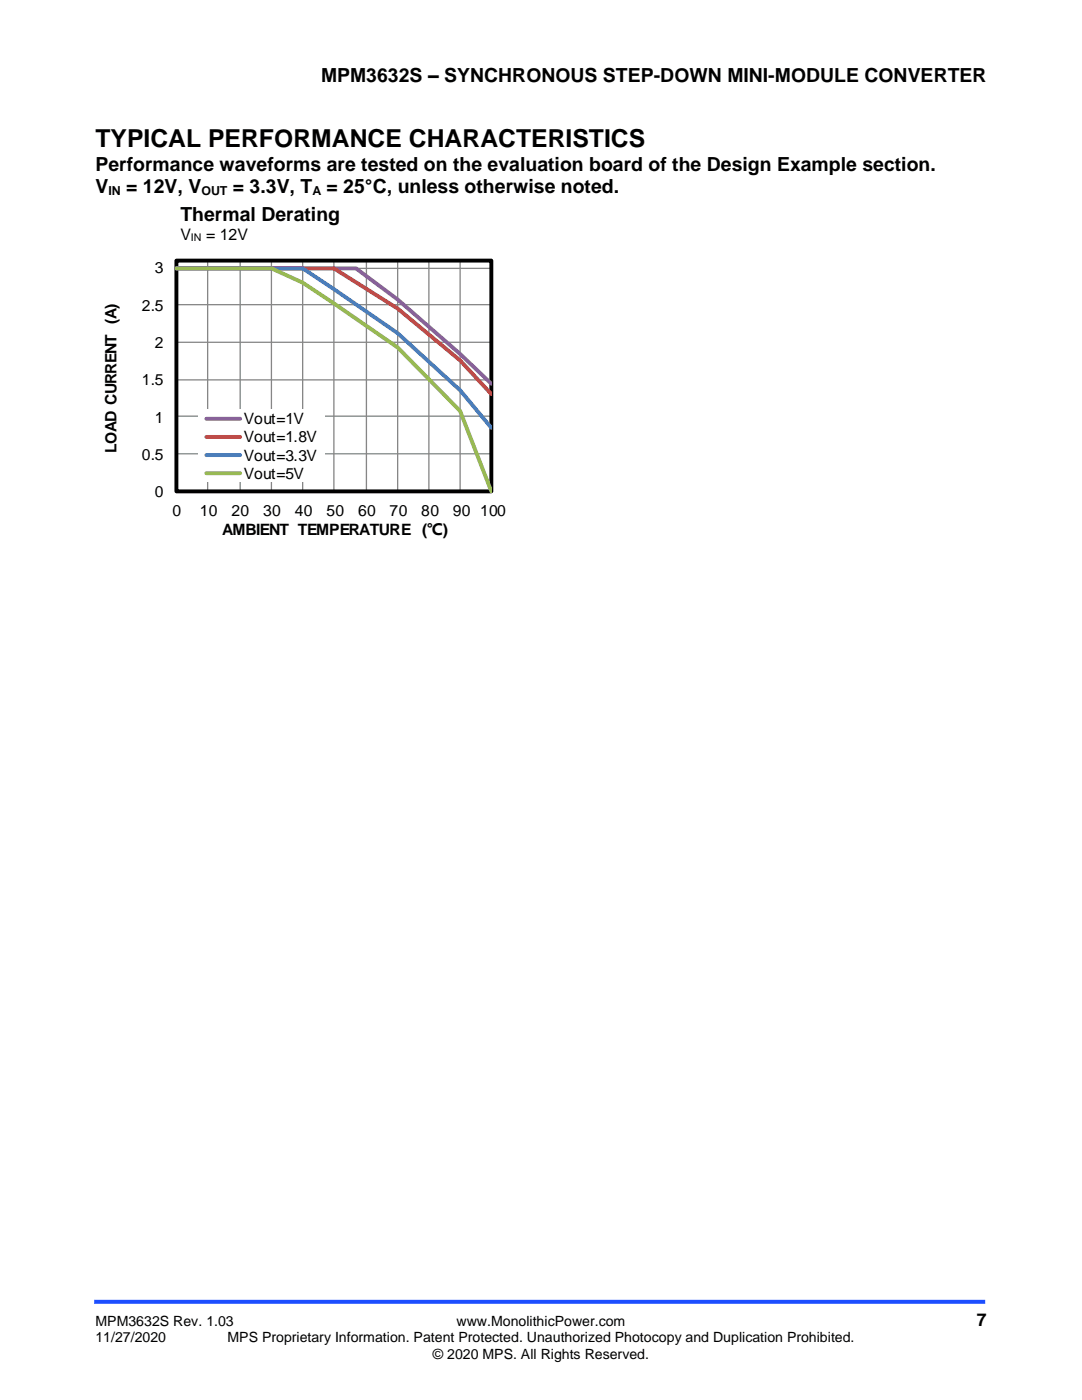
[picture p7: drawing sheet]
<svg xmlns="http://www.w3.org/2000/svg" width="216mm" height="279mm" viewBox="0 0 216 279" stroke-linecap="round" stroke-linejoin="round" font-family="sans-serif">
<defs><g id="words">
<text font-size="4.9" x="19" y="29.4">TYPICAL PERFORMANCE CHARACTERISTICS</text>
<g font-size="3.9">
<text x="64.1" y="16.3">MPM3632S – SYNCHRONOUS STEP-DOWN MINI-MODULE CONVERTER</text>
<text x="19" y="34.1">Performance waveforms are tested on the evaluation board of the Design Example section.</text>
<text x="19" y="38.6">V</text>
<text x="25.2" y="38.6">= 12V, V</text>
<text x="46.5" y="38.6">= 3.3V, T</text>
<text x="65.2" y="38.6">= 25°C, unless otherwise noted.</text>
<text x="36" y="44.1">Thermal Derating</text>
</g>
<text font-size="3.5" x="194.9" y="264.5">7</text>
<g font-size="3.2">
<text x="36" y="47.9">V</text>
<text x="41.1" y="47.9">= 12V</text>
</g>
<g font-size="3.1">
<text x="30.9" y="54.6">3</text>
<text x="28.3" y="62">2.5</text>
<text x="30.9" y="69.5">2</text>
<text x="28.3" y="76.9">1.5</text>
<text x="30.9" y="84.4">1</text>
<text x="48.6" y="84.6">Vout=1V</text>
<text x="48.6" y="88.3">Vout=1.8V</text>
<text x="23.2" y="90.4" transform="rotate(-90 23.2 90.4)">LOAD CURRENT (A)</text>
<text x="28.3" y="91.8">0.5</text>
<text x="48.6" y="91.9">Vout=3.3V</text>
<text x="48.6" y="95.6">Vout=5V</text>
<text x="30.9" y="99.3">0</text>
<text x="34.4" y="103">0</text>
<text x="39.9" y="103">10</text>
<text x="44.3" y="106.8">AMBIENT TEMPERATURE (℃)</text>
<text x="46.2" y="103">20</text>
<text x="52.5" y="103">30</text>
<text x="58.8" y="103">40</text>
<text x="65.1" y="103">50</text>
<text x="71.4" y="103">60</text>
<text x="77.7" y="103">70</text>
<text x="84.1" y="103">80</text>
<text x="90.4" y="103">90</text>
<text x="95.8" y="103">100</text>
</g>
<g font-size="2.8">
<text x="19" y="264.5">MPM3632S Rev. 1.03</text>
<text x="19" y="267.9">11/27/2020</text>
<text x="45.4" y="267.9">MPS Proprietary Information. Patent Protected. Unauthorized Photocopy and Duplication Prohibited.</text>
<text x="91.1" y="264.5">www.MonolithicPower.com</text>
<text x="86.4" y="271.2">© 2020 MPS. All Rights Reserved.</text>
</g>
<g font-size="2.5">
<text x="21.6" y="38.9">IN</text>
<text x="40.2" y="38.9">OUT</text>
<text x="62.3" y="38.9">A</text>
</g>
<text font-size="2.1" x="38.1" y="48">IN</text>
</g></defs>
<path d="M18.8 259.8h177.8" fill="none" stroke="#1c4eff" stroke-width=".79" stroke-linecap="butt"/>
<g fill="none" stroke="#868686" stroke-width=".26">
<path d="M35.2 53.6h62.8M35.2 52v46.1M41.4 52v46.1M47.9 52v46.1M54.2 52v46.1M60.4 52v46.1M66.6 52v46.1M73.1 52v46.1M79.3 52v46.1M85.6 52v46.1M91.8 52v46.1M98 52v46.1"/>
<path d="M35.2 75.8h62.8M35.2 68.3h62.8M35.2 60.8h62.8M35.2 90.6h62.8M35.2 83.1h62.8"/>
</g>
<path d="M35.2 52h62.8v46.1h-62.8z" fill="none" stroke="#000" stroke-width=".78" stroke-linecap="butt"/>
<path d="M35.2 52v46.1h62.8" fill="none" stroke="#000" stroke-width=".26"/>
<path d="M35.2 53.6h35.8l8.3 6.2 12.5 10.8 6.2 6" fill="none" stroke="#7d60a0" stroke-width=".78"/>
<path d="M35.2 53.6h31.4l12.7 8 12.5 10.3 6.2 6.8" fill="none" stroke="#be4b48" stroke-width=".78"/>
<path d="M35.2 53.6h25.2l18.9 12.9 12.5 11.4 6.2 7.5" fill="none" stroke="#4a7ebb" stroke-width=".78"/>
<path d="M35.2 53.6h19l6.2 2.8 18.9 12.9 12.5 12.7 6.2 16.1" fill="none" stroke="#98b954" stroke-width=".78"/>
<path d="M39.5 81.6h25.2v14.5h-25.2z" fill-rule="evenodd" fill="#fff"/>
<path d="M41.2 83.6h6.7" fill="none" stroke="#7d60a0" stroke-width=".78"/>
<path d="M41.2 87.2h6.7" fill="none" stroke="#be4b48" stroke-width=".78"/>
<path d="M41.2 90.8h6.7" fill="none" stroke="#4a7ebb" stroke-width=".78"/>
<path d="M41.2 94.4h6.7" fill="none" stroke="#98b954" stroke-width=".78"/>
<use href="#words"/>
</svg>
